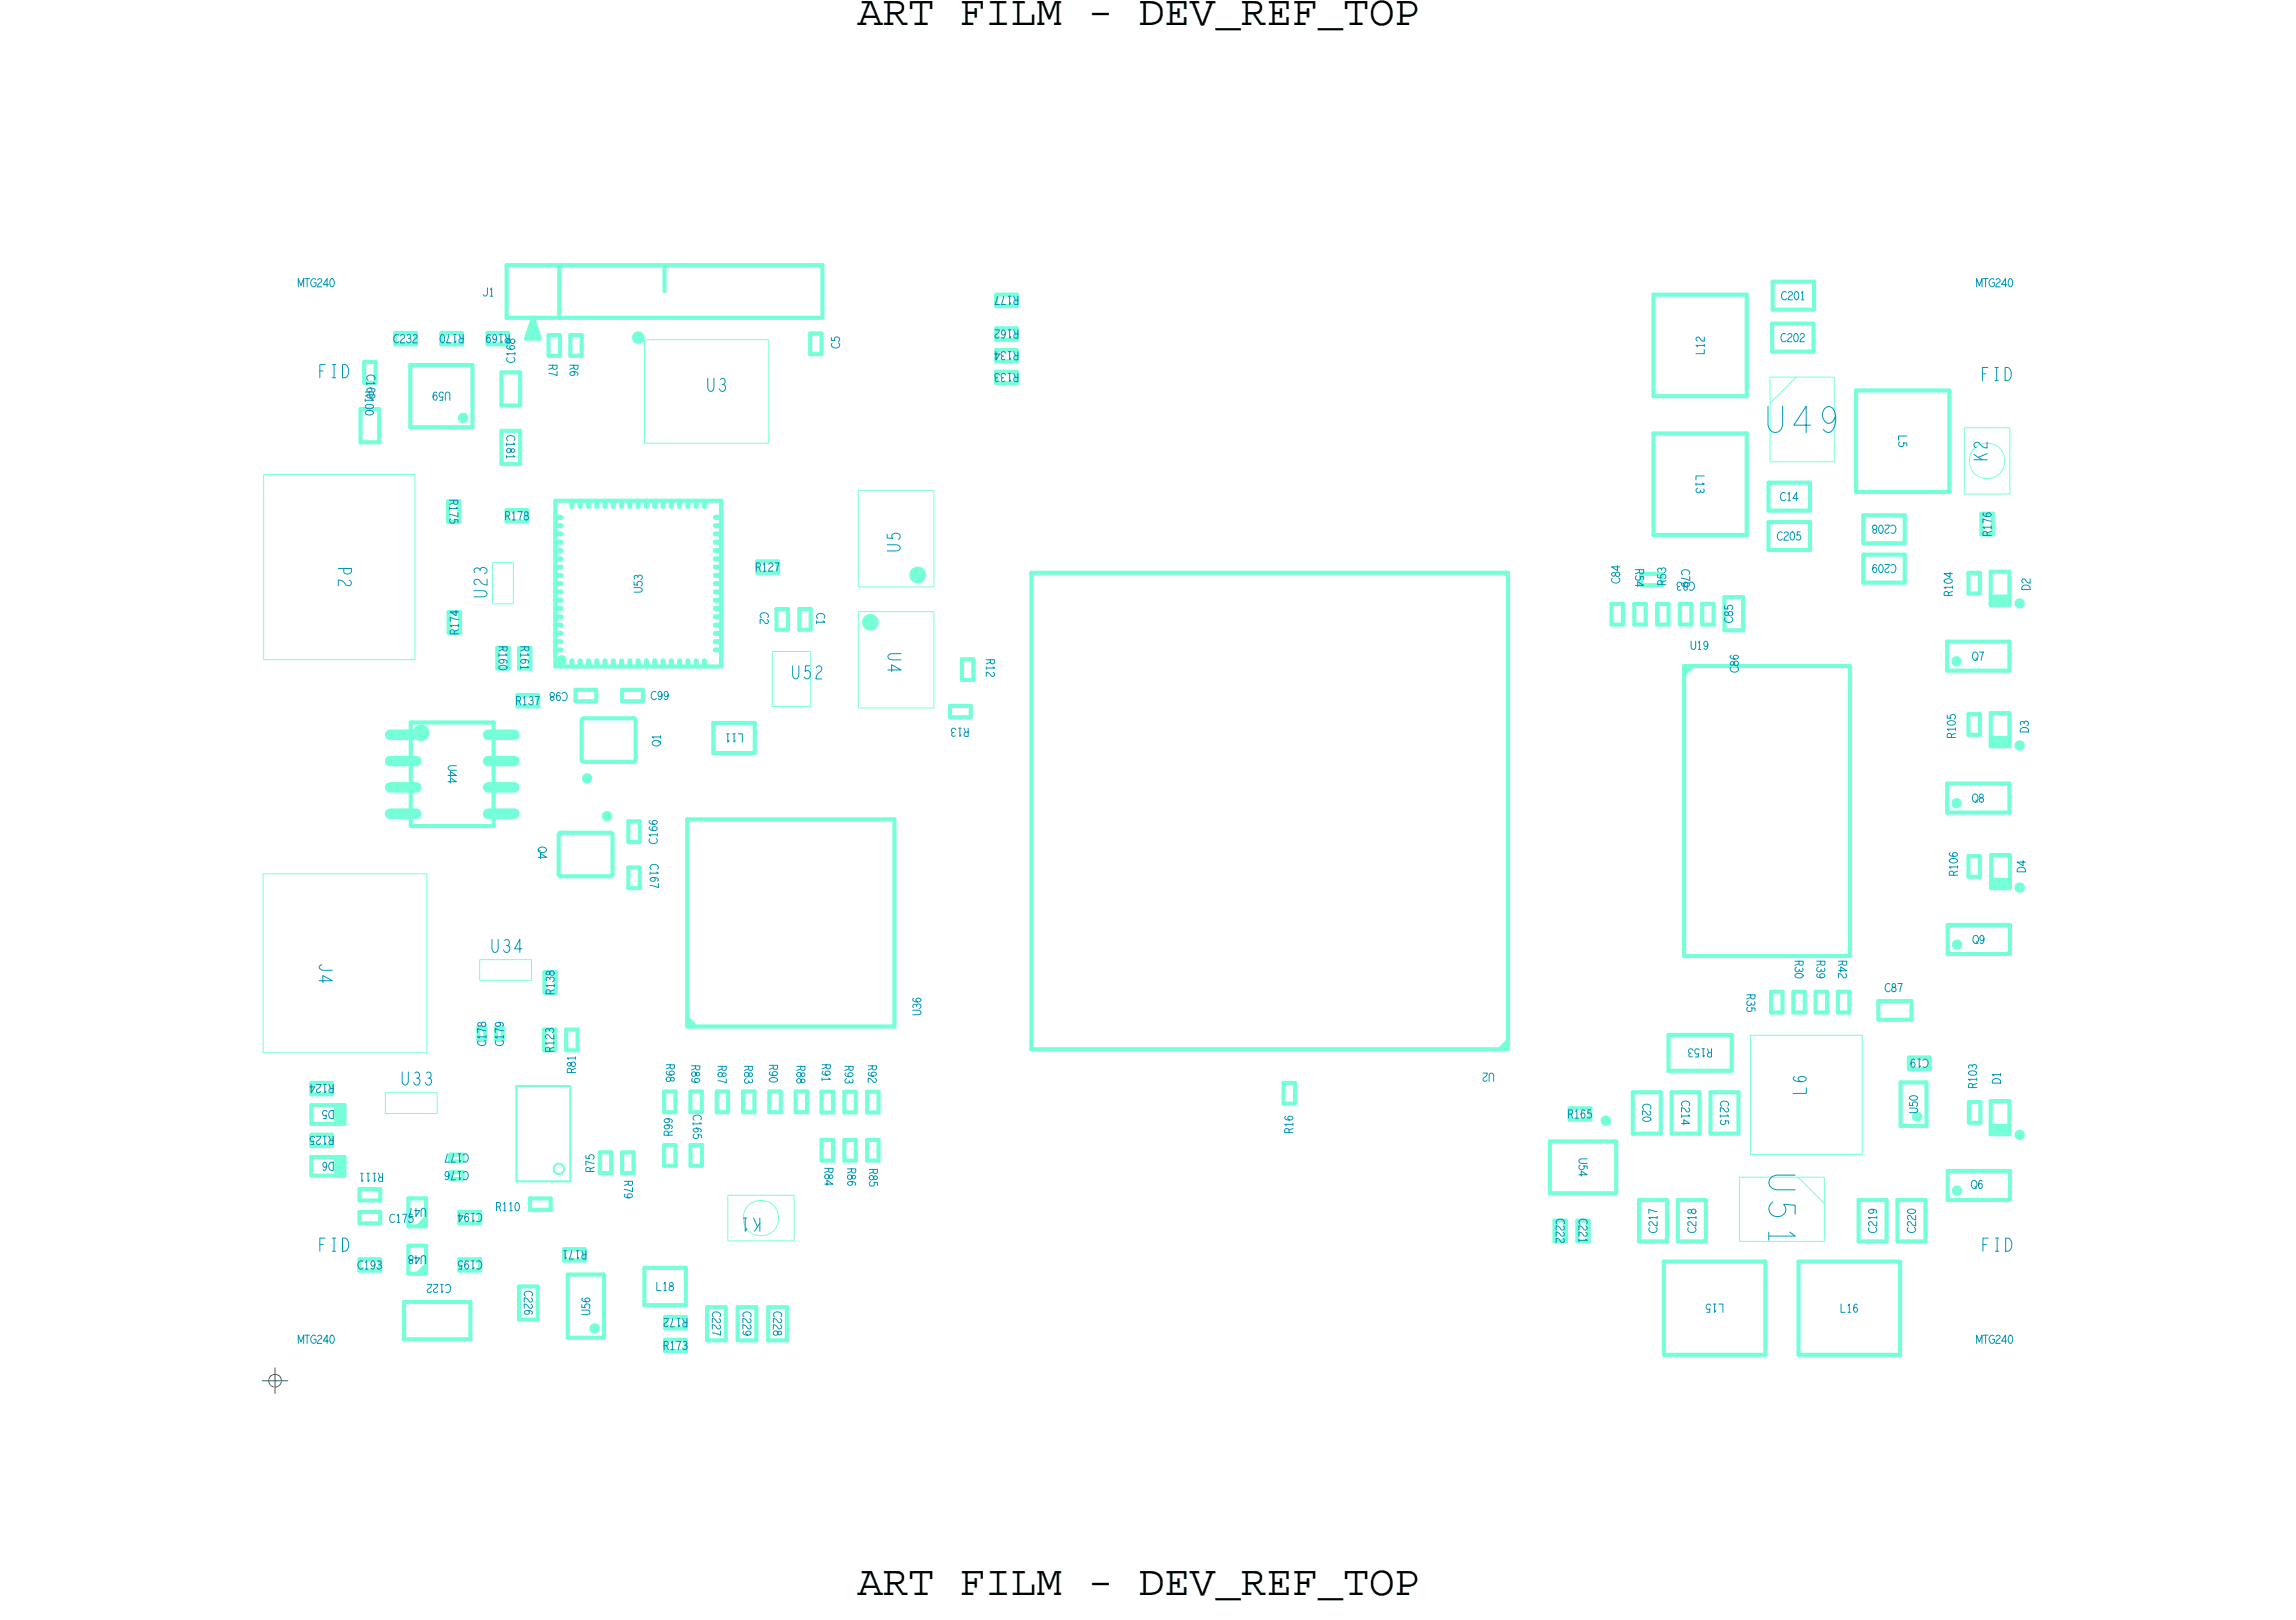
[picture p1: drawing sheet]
<svg xmlns="http://www.w3.org/2000/svg" width="111mm" height="78mm" viewBox="0 0 111 78" stroke-linecap="round" stroke-linejoin="round" font-family="sans-serif">
<defs><g id="words">
<g font-size="2.1">
<text x="41.4" y="1.2">ART FILM - DEV_REF_TOP</text>
<text x="41.4" y="77">ART FILM - DEV_REF_TOP</text>
</g>
<g font-size=".6" fill="#0097b7">
<text x="15.4" y="18.2">FID</text>
<text x="95.6" y="18.4">FID</text>
<text x="19.4" y="52.4">U33</text>
<text x="36.7" y="58.8" transform="rotate(-180 36.7 58.8)">K1</text>
<text x="15.4" y="60.4">FID</text>
<text x="95.6" y="60.4">FID</text>
</g>
<g font-size=".4" fill="#0097b7">
<text x="49.2" y="17" transform="rotate(-180 49.2 17)">R134</text>
<text x="17.7" y="18.1" transform="rotate(90 17.7 18.1)">C169</text>
<text x="49.2" y="18" transform="rotate(-180 49.2 18)">R133</text>
<text x="81.8" y="22.9" transform="rotate(90 81.8 22.9)">L13</text>
<text x="78.9" y="27.4" transform="rotate(90 78.9 27.4)">R54</text>
<text x="80.4" y="28.3" transform="rotate(-90 80.4 28.3)">R53</text>
<text x="81.8" y="28.1" transform="rotate(-180 81.8 28.1)">C83</text>
<text x="24.9" y="34">R137</text>
<text x="25.1" y="31.2" transform="rotate(90 25.1 31.2)">R161</text>
<text x="35.9" y="35.4" transform="rotate(-180 35.9 35.4)">L11</text>
<text x="46.8" y="35.1" transform="rotate(-180 46.8 35.1)">R13</text>
<text x="47.6" y="31.8" transform="rotate(90 47.6 31.8)">R12</text>
<text x="31.9" y="36" transform="rotate(-90 31.9 36)">Q1</text>
<text x="84.3" y="48" transform="rotate(90 84.3 48)">R35</text>
<text x="86.6" y="46.3" transform="rotate(90 86.6 46.3)">R30</text>
<text x="87.7" y="46.3" transform="rotate(90 87.7 46.3)">R39</text>
<text x="23.4" y="50.5" transform="rotate(-90 23.4 50.5)">C178</text>
<text x="24.3" y="50.5" transform="rotate(-90 24.3 50.5)">C179</text>
<text x="26.7" y="50.8" transform="rotate(-90 26.7 50.8)">R123</text>
<text x="26.7" y="48" transform="rotate(-90 26.7 48)">R138</text>
<text x="27.8" y="51.8" transform="rotate(-90 27.8 51.8)">R81</text>
<text x="35.9" y="51.4" transform="rotate(90 35.9 51.4)">R83</text>
<text x="39.7" y="51.3" transform="rotate(90 39.7 51.3)">R91</text>
<text x="40.8" y="51.4" transform="rotate(90 40.8 51.4)">R93</text>
<text x="82.7" y="50.6" transform="rotate(-180 82.7 50.6)">R153</text>
<text x="95.4" y="52.6" transform="rotate(-90 95.4 52.6)">R103</text>
<text x="18.5" y="56.6" transform="rotate(-180 18.5 56.6)">R111</text>
<text x="22.6" y="55.7" transform="rotate(-180 22.6 55.7)">C177</text>
<text x="22.6" y="56.5" transform="rotate(-180 22.6 56.5)">C176</text>
<text x="23.9" y="58.4">R110</text>
<text x="62.4" y="54.7" transform="rotate(-90 62.4 54.7)">R16</text>
<text x="28.3" y="60.4" transform="rotate(-180 28.3 60.4)">R171</text>
<text x="32" y="65.1">R173</text>
</g>
</g></defs>
<!-- layer: Components -->
<g fill="none" stroke="#75ffd9" stroke-width=".25">
<path d="M22.2 20.1l.1-.1 .2 .1v.1l-.2 .1-.1-.1zM26.8 25h.3M26.8 27.8h.3M26.8 27.4h.3M26.8 27h.3M26.8 26.6h.3M26.8 26.2h.3M26.8 25.8h.3M26.8 25.4h.3M26.8 30.2h.3M26.8 29.8h.3M26.8 29.4h.3"/>
<path d="M26.8 29h.3M26.8 28.6h.3M26.8 28.2h.3M26.8 31.4h.3M26.8 31h.3M26.8 30.6h.3M27 31.8l.1-.1 .1 .1v.1l-.1 .1-.1-.1zM27.6 24.2v.2M27.6 31.9v.2M28 24.2v.2M28 31.9v.2M28.2 37.5l.1-.1 .1 .1v.1l-.1 .1-.1-.1z"/>
<path d="M28.4 24.2v.2M28.4 31.9v.2M28.8 24.2v.2M28.8 31.9v.2M29.2 39.3h.1h.1v.2h-.1h-.1zM29.2 24.2v.2M29.2 31.9v.2M29.6 24.2v.2M29.6 31.9v.2M30 24.2v.2M30 31.9v.2M30.4 24.2v.2"/>
<path d="M30.4 31.9v.2M30.8 24.2v.2M30.8 31.9v.2M31.2 24.2v.2M31.2 31.9v.2M31.6 24.2v.2M31.6 31.9v.2M32 24.2v.2M32 31.9v.2M32.4 24.2v.2M32.4 31.9v.2M32.8 24.2v.2"/>
<path d="M32.8 31.9v.2M33.2 24.2v.2M33.2 31.9v.2M33.6 24.2v.2M33.6 31.9v.2M34 24.2v.2M34 31.9v.2M34.5 25h.3M34.5 27.8h.3M34.5 27.4h.3M34.5 27h.3M34.5 26.6h.3"/>
<path d="M34.5 26.2h.3M34.5 25.8h.3M34.5 25.4h.3M34.5 30.2h.3M34.5 29.8h.3M34.5 29.4h.3M34.5 29h.3M34.5 28.6h.3M34.5 28.2h.3M34.5 31.4h.3M34.5 31h.3M34.5 30.6h.3"/>
<path d="M94.3 38.7l.1-.1 .1 .1v.1l-.1 .1-.1-.1zM94.3 31.9l.1-.1 .1 .1v.1h-.1h-.1zM77.4 54h.1h.1v.2h-.1h-.1zM92.4 53.8h.1h.1v.2h-.1h-.1zM94.3 45.5h.1h.2v.2h-.2h-.1zM94.3 57.4l.1-.1 .2 .1v.1l-.2 .1-.1-.1zM28.6 64.1l.1-.1 .1 .1v.1h-.1h-.1z"/>
</g>
<g fill="none" stroke="#75ffd9" stroke-width=".2">
<path d="M17.4 19.7h.9v1.6h-.9zM17.6 17.5h.5v1h-.5zM19.1 16.1h1v.5h-1zM19.8 17.6h3v3h-3zM21.3 16.1h1v.5h-1zM23.5 16.1h1v.5h-1zM24.2 18h.9v1.6h-.9zM24.5 12.8h15.2v2.5h-15.2zM25.7 15.3l.3 1M25.7 15.3l.1 1M25.7 15.3l-.1 1M25.7 15.3l.4 1h-.7z"/>
<path d="M26.5 16.2h.5v1h-.5zM27 12.8v2.5M27.5 16.2h.6v1h-.6zM32.1 12.8v1.3M39.1 16.1h.5v1h-.5zM48.1 14.2h1v.6h-1zM48.1 15.8h1v.6h-1zM48.1 16.9h1v.5h-1zM48.1 17.9h1v.6h-1zM79.8 14.2h4.5v4.9h-4.5zM85.5 15.6h2v1.4h-2zM85.5 13.6h2v1.3h-2z"/>
<path d="M89.6 18.8h4.5v4.9h-4.5zM19.8 35.5h.3M19.8 36.7h.3M19.8 38h.3M19.8 39.3h.3M19.8 34.9h4v5h-4zM21.6 24.2h.6v1h-.6zM21.6 29.5h.6v1h-.6zM23.6 35.5h.2M23.6 36.7h.2M23.6 38h.2M23.6 39.3h.2"/>
<path d="M24 31.3h.5v1h-.5zM24.2 20.8h.9v1.6h-.9zM24.4 24.6h1v.6h-1zM25 33.5h1v.6h-1zM25 31.3h.6v1h-.6zM26.8 24.2h8v8h-8zM27.8 33.3h1v.5h-1zM28.1 34.7h2.5l.1 2-2.6 .1zM30 33.3h1v.5h-1zM30.3 39.6h.6v1h-.6zM33.2 39.5h10v10h-10zM34.4 34.9h2v1.4h-2z"/>
<path d="M36.5 27.1h1v.5h-1zM37.5 29.4h.5v1h-.5zM38.6 29.4h.5v1h-.5zM45.8 34.1h1v.5h-1zM46.4 31.8h.6v1h-.6zM49.8 27.6h23v23h-23zM77.8 29.1h.5v1h-.5zM78.9 29.1h.5v1h-.5zM79.2 28.2h1M79.2 27.7h1M79.8 20.9h4.5v4.9h-4.5zM80 29.1h.5v1h-.5z"/>
<path d="M81.1 29.1h.5v1h-.5zM81.3 32.1h8v14h-8zM81.5 32.1l-.2 .2M81.7 32.1l-.4 .4M82.1 29.1h.6v1h-.6zM83.2 28.8h.9v1.6h-.9zM85.3 25.2h2v1.3h-2zM85.3 23.3h2v1.3h-2zM89.9 24.9h2v1.3h-2zM89.9 26.8h2v1.3h-2zM94 31h3v1.4h-3zM94 37.8h3v1.4h-3z"/>
<path d="M95 34.5h.5v1h-.5zM95 27.6h.5v1h-.5zM95.6 24.8h.6v1h-.6zM96.1 27.6h.9v1.6h-.9zM96.1 34.4h.9v1.6h-.9zM96.1 35.8h.9M96.1 35.7h.9M96.1 35.6h.9M96.1 35.9h.9M96.1 29.1h.9M96.1 29h.9M96.1 28.9h.9"/>
<path d="M96.1 28.8h.9M15 52.3h1v.5h-1zM15 54.8h1v.5h-1zM15 53.3h1.6v.9h-1.6zM15 55.8h1.6v.9h-1.6zM16.2 53.3v.9M16.2 55.8v.9M16.3 53.3v.9M16.3 55.8v.9M16.4 53.3v.9M16.4 55.8v.9M16.5 53.3v.9"/>
<path d="M16.5 55.8v.9M17.3 58.5h1v.5h-1zM17.3 57.4h1v.5h-1zM19.7 57.8h.9v1.4h-.9zM20.6 59l-.2 .2M20.6 58.8l-.4 .4M22.2 58.5h1v.5h-1zM25.6 57.8h1v.6h-1zM26.2 49.7h.6v1h-.6zM26.3 46.9h.5v1h-.5zM27 40.2h2.5v2.1h-2.5zM27.3 49.7h.6v1h-.6z"/>
<path d="M28.9 55.6h.6v1h-.6zM30 55.6h.6v1h-.6zM30.3 41.9h.6v1h-.6zM32 55.3h.6v1h-.6zM32 52.7h.6v1h-.6zM33.2 49.3l.2 .2M33.2 49.1l.4 .4M33.3 52.7h.6v1h-.6zM33.3 55.3h.6v1h-.6zM34.6 52.7h.5v1h-.5zM35.9 52.7h.5v1h-.5zM37.1 52.7h.6v1h-.6z"/>
<path d="M38.4 52.7h.5v1h-.5zM39.6 52.7h.6v1h-.6zM39.6 55h.6v1h-.6zM40.7 52.7h.6v1h-.6zM40.7 55h.6v1h-.6zM41.8 52.7h.6v1h-.6zM41.8 55h.6v1h-.6zM61.9 52.3h.6v1h-.6zM72.8 50.2l-.4 .4M72.8 50.4l-.2 .2M74.8 55.1h3.2v2.5h-3.2zM75 58.9h.6v1h-.6z"/>
<path d="M75.7 53.5h1v.5h-1zM76.1 58.9h.6v1h-.6zM78.8 52.7h1.3v2h-1.3zM79.1 57.9h1.3v2h-1.3zM80.5 50h3.1v1.7h-3.1zM80.7 52.7h1.3v2h-1.3zM81 57.9h1.3v2h-1.3zM82.5 52.7h1.4v2h-1.4zM85.5 47.9h.5v1h-.5zM86.5 47.9h.6v1h-.6zM87.6 47.9h.6v1h-.6zM88.7 47.9h.5v1h-.5z"/>
<path d="M89.7 57.9h1.3v2h-1.3zM90.6 48.3h1.6v.9h-1.6zM91.6 57.9h1.3v2h-1.3zM91.7 52.2h1.3v2.1h-1.3zM92.1 51h1v.6h-1zM94 44.6h3v1.4h-3zM94 56.5h3v1.4h-3zM95 41.3h.5v1h-.5zM95 53.2h.6v1h-.6zM96.1 54.3h.9M96.1 53.1h.9v1.6h-.9zM96.1 54.5h.9"/>
<path d="M96.1 54.4h.9M96.1 54.6h.9M96.1 41.3h.9v1.6h-.9zM96.1 42.8h.9M96.1 42.7h.9M96.1 42.6h.9M96.1 42.5h.9M17.3 60.8h1v.5h-1zM19.5 62.8h3.2v1.8h-3.2zM19.7 60.1h.9v1.4h-.9zM20.6 61.3l-.2 .2M20.6 61.1l-.4 .4"/>
<path d="M22.2 60.8h1v.5h-1zM25 62.1h.9v1.6h-.9zM27.2 60.3h1v.5h-1zM27.4 61.5h1.7v3.1h-1.7zM31.1 61.2h2v1.8h-2zM32.1 63.6h1v.5h-1zM32.1 64.7h1v.5h-1zM34.1 63.1h.9v1.6h-.9zM35.6 63.1h.9v1.6h-.9zM37.1 63.1h.9v1.6h-.9zM80.3 60.9h4.9v4.5h-4.9zM86.8 60.9h4.9v4.5h-4.9z"/>
</g>
<g fill="none" stroke="#75ffd9" stroke-width=".05">
<path d="M31.1 16.4h6v5h-6zM85.4 18.2h3.1v4.1h-3.1zM86.7 18.2l-1.3 1.3M12.7 22.9h7.3v8.9h-7.3zM23.8 27.1h1v2h-1zM37.3 31.4h1.8v2.7h-1.8zM41.4 23.7h3.7v4.6h-3.7zM41.4 29.5h3.7v4.7h-3.7zM94.8 20.6h2.2v3.2h-2.2zM12.7 42.2h7.9v8.6h-7.9zM18.6 52.7h2.5v1h-2.5zM23.1 46.3h2.5v1h-2.5z"/>
<path d="M35.1 57.7h3.2v2.2h-3.2zM84 56.8h4v3.1h-4zM84.5 50h5.4v5.7h-5.4zM86.8 56.8l1.2 1.3"/>
<circle cx="95.9" cy="22.3" r=".86"/>
<circle cx="36.7" cy="58.8" r=".86"/>
</g>
<path d="M24.9 52.4h2.6v4.6h-2.6zM26.8 56.3l.2-.1 .2 .1v.1v.2l-.2 .1-.2-.1-.1-.2z" fill="none" stroke="#75ffd9" stroke-width=".1"/>
<path d="M18.8 35.5h1.3M18.8 36.7h1.3M18.8 38h1.3M18.8 39.3h1.3M23.6 35.5h1.2M23.6 36.7h1.2M23.6 38h1.2M23.6 39.3h1.2" fill="none" stroke="#75ffd9" stroke-width=".51"/>
<path d="M20.1 35.3l.2-.1 .2 .1v.2l-.2 .1-.2-.1z" fill="none" stroke="#75ffd9" stroke-width=".4"/>
<path d="M30.7 16.2l.1-.1 .1 .1v.2h-.1h-.1z" fill="none" stroke="#75ffd9" stroke-width=".3"/>
<!-- layer: Text -->
<g fill="none" stroke="#0097b7" stroke-width=".05">
<path d="M14.4 13.8v-.4l.1 .4 .2-.4v.4M14.7 13.4h.2M14.8 13.4v.4M15.2 13.5a.16 .16 0 0 0-.2 .1 .18 .18 0 0 0 .3 .2v-.2h-.1M15.3 13.5a.1 .1 0 0 1 .2 0 .1 .1 0 0 1 0 .1l-.2 .2h.2M15.7 17.6h-.3v.6M15.8 13.7h-.2l.2-.3v.4M16 13.5a.17 .17 0 0 1 .1 .1 .17 .17 0 0 1-.1 .2zM16 17.6h.2M16.1 17.6v.6M16.5 17.6a.32 .32 0 0 1 .3 .3 .32 .32 0 0 1-.3 .3zM17.6 19.3v.1"/>
<path d="M17.6 19.9l.1-.1a.16 .16 0 0 1 .2 0 .16 .16 0 0 1 .1 .2h-.1a.19 .19 0 0 1-.3-.1zM17.6 19.6l.1-.1a.16 .16 0 0 1 .2 0 .16 .16 0 0 1 .1 .2h-.1a.19 .19 0 0 1-.3-.1zM17.7 19v.1a.17 .17 0 0 0 .2 .1 .17 .17 0 0 0 .2-.1 .11 .11 0 0 0-.2-.1 .11 .11 0 0 0 0 .2M17.9 18.7a.1 .1 0 0 1 0 .2 .1 .1 0 0 1-.1 0 .1 .1 0 0 1 0-.1 .17 .17 0 0 1 .2-.1 .17 .17 0 0 1 .1 .2M18 18.5h.1h-.4M18.1 18.3a.17 .17 0 0 0-.2-.2 .17 .17 0 0 0-.1 .2M19.2 16.2a.17 .17 0 0 0-.2 .1 .17 .17 0 0 0 .2 .2M19.3 16.2a.1 .1 0 0 1 .2 0 .1 .1 0 0 1 0 .1l-.2 .2h.2M19.7 16.2a.1 .1 0 0 1 .1 0 .1 .1 0 0 1 0 .1M19.7 16.3a.11 .11 0 0 1 .1 .1 .11 .11 0 0 1-.1 .2 .11 .11 0 0 1-.1-.1M19.9 16.2a.1 .1 0 0 1 .2 0 .1 .1 0 0 1 0 .1l-.2 .2h.2M21.1 19l-.1-.1a.17 .17 0 0 0-.1 .2 .17 .17 0 0 0 .2 .2 .11 .11 0 0 0 0-.2 .11 .11 0 0 0-.2 0v.1"/>
<path d="M21.3 16.2a.17 .17 0 0 1 .2 .1 .17 .17 0 0 1-.2 .2zM21.4 19a.12 .12 0 0 0-.2-.1 .12 .12 0 0 0 0 .2 .12 .12 0 0 0 .2 0v.2h-.2M21.5 19.3v-.3l.1-.1 .1 .1v.3M21.7 16.1l-.2 .4h.2M21.9 16.1h.1M21.9 16.1v.4h.1M22.1 16.1l.1 .2M22.3 16.1v.4h-.1v-.1l.1-.1M23.5 13.9v.3l-.1 .1-.1-.1M23.7 16.2h-.1a.17 .17 0 0 0-.1 .1 .17 .17 0 0 0 .1 .2 .11 .11 0 0 0 .1-.2 .11 .11 0 0 0-.2 0v.1M23.7 14v-.1v.4M23.7 14.3h.1"/>
<path d="M24 16.3a.11 .11 0 0 1-.2 .1 .1 .1 0 0 1 0-.2 .1 .1 0 0 1 .1 0 .17 .17 0 0 1 .1 .2 .17 .17 0 0 1-.2 .1M24.1 16.1h.1M24.2 16.1v.4M24.4 16.1v.2M24.5 16.4a.1 .1 0 0 0 0 .2 .11 .11 0 0 0 .1-.2 .11 .11 0 0 1 .2 0 .11 .11 0 0 1 0 .2 .11 .11 0 0 1-.2-.1zM24.5 16.7a.17 .17 0 0 0 .1 .2 .17 .17 0 0 0 .2-.2 .11 .11 0 0 0-.2 0 .11 .11 0 0 0 .1 .2M24.6 16.1v.4h-.2v-.1l.2-.1M24.8 17.2a.18 .18 0 0 1-.2 .3 .17 .17 0 0 1-.1-.2M24.8 17.1h-.4h.1M24.8 17v.1M26.5 17.6h.4v.2h-.2v-.2M26.7 17.8h-.2"/>
<path d="M26.9 17.9v.2l-.4-.1M27.5 17.6h.4v.2h-.2v-.2M27.7 17.9a.1 .1 0 0 1 0 .2 .1 .1 0 0 1-.1 0 .1 .1 0 0 1 0-.1 .17 .17 0 0 1 .2-.1 .17 .17 0 0 1 .1 .2M27.7 17.8h-.2M34.2 18.3v.4l.1 .2 .2-.2v-.4M34.8 18.3a.14 .14 0 0 1 .2 0 .16 .16 0 0 1-.1 .3M34.8 18.6a.16 .16 0 0 1 .2 .1 .16 .16 0 0 1-.1 .2 .16 .16 0 0 1-.2-.1M40.1 16.3v.1h.2a.12 .12 0 0 1 0-.1 .12 .12 0 0 1 .2 0 .12 .12 0 0 1 0 .2M40.5 16.5a.18 .18 0 0 1-.2 .3 .17 .17 0 0 1-.1-.2M48 15.9h.2l-.2 .3a.1 .1 0 0 0 .1 .1 .1 .1 0 0 0 .1 0M48.1 17v.4l.1-.3h-.2M48.1 18.2a.11 .11 0 0 0-.1 .2 .1 .1 0 0 0 .2 0"/>
<path d="M48.1 14.3l-.1 .4h.2M48.4 17.2a.1 .1 0 0 0-.1 .1 .1 .1 0 0 0 .2 0M48.4 18.2a.11 .11 0 0 0-.1 .2 .1 .1 0 0 0 .2 0M48.4 14.3l-.1 .4h.2M48.5 16.1a.1 .1 0 0 1-.1 0 .1 .1 0 0 1-.1-.1 .1 .1 0 0 1 .2 0 .17 .17 0 0 1 0 .2 .17 .17 0 0 1-.2 .1M48.7 14.3h.1M48.7 15.9h.1M48.7 14.3v.4l.1-.1M48.7 15.9v.4l.1-.1M48.7 17v.4l.1-.1M48.7 18v.4l.1-.1M48.9 14.3l.1 .2"/>
<path d="M48.9 15.9l.1 .2M49.1 14.3v.4h-.1l-.1-.2h.2M49.1 15.9v.4h-.1l-.1-.1 .2-.1M49.1 17v.4h-.1l-.1-.2h.2M49.1 18v.4h-.1l-.1-.1 .2-.1M82.2 16.3v.2l-.2-.2a.1 .1 0 0 0-.1 0 .1 .1 0 0 0 0 .2M82.2 16.7h-.4h.1M82.2 16.9v.2h-.4M82.2 16.6v.1M85.3 19.6v.9a.35 .35 0 0 0 .4 .4 .35 .35 0 0 0 .3-.4v-.9M86.2 16.1a.18 .18 0 0 0-.3 .2 .17 .17 0 0 0 .3 .1M86.2 14.1a.17 .17 0 0 0-.2 .2 .17 .17 0 0 0 .2 .1"/>
<path d="M86.3 16.2a.1 .1 0 0 1 .1-.1 .11 .11 0 0 1 .1 .2l-.2 .2h.2M86.3 14.1a.1 .1 0 0 1 .1 0 .1 .1 0 0 1 .1 .1l-.2 .3h.2M86.6 16.1a.17 .17 0 0 1 .2 .2 .17 .17 0 0 1-.2 .2zM86.7 14.1a.17 .17 0 0 1 .1 .2 .17 .17 0 0 1-.2 .1zM86.9 16.2a.1 .1 0 0 1 .1-.1 .11 .11 0 0 1 .1 .2l-.2 .2h.2M86.9 14.2l.1-.1v.4M86.9 14.5h.2M95.4 13.8v-.4l.1 .4 .2-.4v.4M95.7 13.4h.2M95.8 13.4v.4M95.9 17.7h-.2v.7M96.2 13.5a.16 .16 0 0 0-.2 .1 .18 .18 0 0 0 .3 .2v-.2h-.1"/>
<path d="M96.3 17.7h.1M96.3 13.5a.1 .1 0 0 1 .2 0 .1 .1 0 0 1 0 .1l-.2 .2h.2M96.4 17.7v.7M96.8 17.7a.32 .32 0 0 1 .3 .4 .32 .32 0 0 1-.3 .3zM96.8 13.7h-.2l.2-.3v.4M97 13.5a.17 .17 0 0 1 .1 .1 .17 .17 0 0 1-.1 .2zM16.3 27.4h.7v.2l-.3 .1-.1-.3M16.9 28a.14 .14 0 0 1 0 .2 .14 .14 0 0 1-.2 0l-.2-.2h-.2v.3M21.6 37.7h.4l-.3-.2v.3M21.6 37.4h.4l-.3-.2v.3M21.7 24.1h.4v.2h-.2v-.2M21.7 24.5v.1"/>
<path d="M21.8 25a.12 .12 0 0 0-.1 .2 .12 .12 0 0 0 .2 0 .12 .12 0 0 0 0-.1h.2v.1M21.9 24.3h-.2M21.9 30.6v-.2h-.2v.2h.4M22 29.5v.2l-.3-.2h.4M22 24.5h.1h-.4M22 37h-.3l-.1 .1 .1 .1h.3M22.1 24.7v.2l-.4-.1M22.1 29.9l-.4-.1v.2M22.1 30.2h-.4l.1 .1M22.1 30.1v.2M22.1 30.4l-.2 .1M22.9 28.5h.4l.2 .2-.2 .1h-.4"/>
<path d="M23.2 27.5a.14 .14 0 0 0-.2-.1 .14 .14 0 0 0-.1 .2M23.2 27.6a.16 .16 0 0 1 .1-.2 .16 .16 0 0 1 .2 .1 .16 .16 0 0 1-.1 .2M23.5 28v.2h-.2l-.2-.2a.14 .14 0 0 0-.2 0 .14 .14 0 0 0 .1 .2M24.1 31.2h.4v.2h-.2v-.2M24.1 31.6v.1M24.1 32.2l.1-.1a.16 .16 0 0 1 .2 0 .16 .16 0 0 1 0 .2 .19 .19 0 0 1-.3-.1zM24.2 31.8a.11 .11 0 0 1 .1 .2 .1 .1 0 0 1-.2 0 .1 .1 0 0 1 0-.1 .17 .17 0 0 1 .2-.1 .17 .17 0 0 1 .1 .2M24.3 31.3l-.2 .1M24.4 31.6h.1h-.4M24.4 24.9h.2v-.2h-.2v.4M24.4 21.4v.1M24.4 22v.1"/>
<path d="M24.5 21.7l.1-.1a.13 .13 0 0 0 .1 .2 .13 .13 0 0 0 .1-.1 .11 .11 0 0 0-.1 0 .11 .11 0 0 0-.1 .1 .11 .11 0 0 1-.1 0 .11 .11 0 0 1 0-.1zM24.5 24.9l.1 .2M24.7 24.8l.1-.1v.4M24.7 25.1h.2M24.8 22h-.4M24.8 21.4h-.4M24.8 21.3a.17 .17 0 0 0-.1-.3 .18 .18 0 0 0-.2 .3M24.9 33.8h.2v-.2h-.2v.4M25 24.7h.2l-.1 .4M25.1 31.2h.4v.2h-.1l-.1-.2M25.3 33.7v-.1v.4M25.3 31.8a.1 .1 0 0 1 0 .2 .1 .1 0 0 1-.1 0 .1 .1 0 0 1 0-.1 .17 .17 0 0 1 .2-.1 .17 .17 0 0 1 .1 .2"/>
<path d="M25.3 24.7v.2a.12 .12 0 0 1 .2 0 .12 .12 0 0 1-.1 .2 .12 .12 0 0 1-.1-.1v-.1a.13 .13 0 0 0 .2 0 .13 .13 0 0 0-.1-.2zM25.4 32.2h.1h-.4M25.4 31.6h.1h-.4M25.6 33.7a.1 .1 0 0 1 .1 0 .1 .1 0 0 1 0 .1M25.8 33.6h.2l-.1 .4M26.6 33.4a.12 .12 0 0 1 .2 .1 .12 .12 0 0 1-.2 .1 .1 .1 0 0 0 0 .2 .09 .09 0 0 0 .1-.1 .09 .09 0 0 0-.1-.1zM27 33.5v-.1a.17 .17 0 0 0-.2 .2 .17 .17 0 0 0 .2 .2 .11 .11 0 0 0 0-.2 .11 .11 0 0 0-.1 0l-.1 .1M27.1 33.5a.17 .17 0 0 1 .3 .1 .18 .18 0 0 1-.3 .2M30.6 28.1v.1h.2a.12 .12 0 0 1 0-.1 .12 .12 0 0 1 .2 0 .12 .12 0 0 1-.1 .2M30.6 28.4h.3l.1 .1-.1 .1h-.3M30.8 27.8a.1 .1 0 0 0-.2 0 .1 .1 0 0 0 0 .1M30.8 27.9a.11 .11 0 0 1 .1-.1 .11 .11 0 0 1 .1 .1 .11 .11 0 0 1-.1 .1"/>
<path d="M31.4 39.6h-.1a.17 .17 0 0 0 .2 .2 .17 .17 0 0 0 .2-.2 .11 .11 0 0 0-.2 0 .11 .11 0 0 0 .1 .2M31.4 39.9h-.1a.17 .17 0 0 0 .2 .2 .17 .17 0 0 0 .2-.2 .11 .11 0 0 0-.2 0 .11 .11 0 0 0 .1 .2M31.7 33.4a.18 .18 0 0 0-.3 .2 .17 .17 0 0 0 .3 .1M31.9 35.6h-.4h.1M31.9 33.5v.1a.1 .1 0 0 1-.1 0 .1 .1 0 0 1 0-.2 .1 .1 0 0 1 .1 .1v.3l-.1-.1M32.2 33.5v.1a.1 .1 0 0 1-.1 0 .1 .1 0 0 1 0-.2 .1 .1 0 0 1 .1 .1v.3l-.1-.1M35.1 35.4v.4l.1-.1M35.4 35.4v.4l.1-.1M35.6 35.4h.2v.4M36.5 27.4h.2v-.2h-.2v.4M36.6 27.4l.1 .2M36.8 27.3l.1-.1v.4"/>
<path d="M36.8 27.6h.2M37 29.9a.1 .1 0 0 1 .1 .1 .11 .11 0 0 1-.2 .1l-.2-.2v.2M37.1 29.8a.17 .17 0 0 0-.2-.2 .17 .17 0 0 0-.2 .2M37.1 27.2a.1 .1 0 0 1 .1 0 .1 .1 0 0 1 .1 .1l-.2 .3h.2M37.4 27.2h.2l-.1 .4M38.3 32.1v.5l.1 .2 .2-.2v-.5M39.1 32.1h-.2v.3a.17 .17 0 0 1 .2 .1 .17 .17 0 0 1-.1 .2 .17 .17 0 0 1-.2 0M39.4 32.2a.14 .14 0 0 1 .2 0 .14 .14 0 0 1 0 .2l-.2 .2v.2h.3M39.4 30v.1M39.7 30h.1h-.4M39.8 29.8a.17 .17 0 0 0-.2-.2 .17 .17 0 0 0-.1 .3M42.8 25.8v.2h.3a.17 .17 0 0 1 0-.2 .17 .17 0 0 1 .3 0 .17 .17 0 0 1 0 .2"/>
<path d="M42.8 26.3h.5l.1 .1-.1 .2h-.5M42.8 32.3h.7l-.5-.2v.3M43.5 31.6h-.5l-.2 .1 .2 .1h.5M46 35.4a.1 .1 0 0 0-.1 .1 .1 .1 0 0 0 .2 0M46.3 35.1v.4h.1M46.7 35.1v.4h-.1l-.1-.1 .2-.1M47.6 31.8h.4v.2h-.2v-.2M47.9 32.2h.1h-.4M47.9 32.5a.1 .1 0 0 1 .1 .1 .1 .1 0 0 1-.2 0l-.2-.2v.3M77.8 27.6a.1 .1 0 0 0 0 .2 .11 .11 0 0 0 .2-.1 .11 .11 0 0 1 .1-.1 .11 .11 0 0 1 0 .2 .11 .11 0 0 1-.1-.1zM78.1 27.3v.2l-.3-.1h.4M78.1 27.9a.17 .17 0 0 1-.1 .3 .18 .18 0 0 1-.2-.3"/>
<path d="M78.9 28.3h.4l-.3-.2v.2M78.9 27.5h.4v.2h-.1l-.1-.2M79 27.8a.12 .12 0 0 0 0 .2 .12 .12 0 0 0 .1 0 .12 .12 0 0 0 .1-.2h.1v.2M80 27.7v.2h.2a.12 .12 0 0 1 0-.2 .12 .12 0 0 1 .2 .1 .12 .12 0 0 1-.1 .1M80.2 27.5a.11 .11 0 0 0-.2-.1 .1 .1 0 0 0 0 .2M80.2 28.2v-.2l-.2 .1v.1h.4M81 28.3a.1 .1 0 0 0 0 .2 .1 .1 0 0 0 .1 0M81.3 28.1a.12 .12 0 0 1 .2 .1 .12 .12 0 0 1-.2 .1 .1 .1 0 0 0 0 .2 .09 .09 0 0 0 .1-.1 .09 .09 0 0 0-.1-.1zM81.5 27.7a.17 .17 0 0 0-.1-.2 .17 .17 0 0 0-.2 .2M81.5 28.2a.17 .17 0 0 1 .3 .1 .18 .18 0 0 1-.3 .2M81.5 27.8v.2l-.4-.1M81.6 30.9v.3l.1 .1 .1-.1v-.3"/>
<path d="M82 31v-.1v.4M82 31.3h.1M82.2 23.3v.1h-.4M82.2 23.6a.1 .1 0 0 1 0 .2 .1 .1 0 0 1-.1-.1M82.2 23h-.4v.2M82.4 31.1v.1a.11 .11 0 0 1-.2-.1 .1 .1 0 0 1 .1-.1 .1 .1 0 0 1 .1 .1v.2h-.2M83.2 29.2v.2h.2a.12 .12 0 0 1 0-.2 .12 .12 0 0 1 .2 .1 .12 .12 0 0 1 0 .1M83.3 29.5a.1 .1 0 0 0 0 .2 .09 .09 0 0 0 .1-.1 .11 .11 0 0 1 .2-.1 .11 .11 0 0 1 0 .2 .11 .11 0 0 1-.2-.1zM83.5 31.6v.1a.17 .17 0 0 0 .2 .1 .17 .17 0 0 0 .2-.1 .11 .11 0 0 0-.2 0 .11 .11 0 0 0 0 .1M83.5 31.9a.11 .11 0 0 0 .1 .2 .09 .09 0 0 0 .1-.1 .11 .11 0 0 1 .2-.1 .11 .11 0 0 1 0 .2 .11 .11 0 0 1-.2-.1zM83.6 29.8a.18 .18 0 0 1-.2 .3 .17 .17 0 0 1-.1-.3M83.8 32.2a.17 .17 0 0 1-.1 .3 .18 .18 0 0 1-.2-.3"/>
<path d="M86 25.7a.17 .17 0 0 0-.2 .2 .17 .17 0 0 0 .2 .1M86.1 25.7a.1 .1 0 0 1 .1 0 .1 .1 0 0 1 .1 .1l-.2 .3h.2M86.2 23.8a.18 .18 0 0 0-.3 .2 .17 .17 0 0 0 .3 .1M86.3 23.9v-.1v.4M86.3 24.2h.1M86.5 25.7a.17 .17 0 0 1 .1 .2 .17 .17 0 0 1-.2 .1zM86.8 24.1h-.3l.2-.3v.4M86.9 25.7h-.2v.1a.12 .12 0 0 1 .2 .1 .12 .12 0 0 1 0 .1 .12 .12 0 0 1-.2 0M87.4 20.5h-.8l.6-.9v1.3M88.6 20.1l-.1 .2a.25 .25 0 0 1-.4 0 .36 .36 0 0 1-.1-.5 .36 .36 0 0 1 .5-.1l.1 .4a.51 .51 0 0 1-.5 .7l-.1-.1M90.4 25.4a.12 .12 0 0 1 .2 .1 .12 .12 0 0 1-.2 .1 .09 .09 0 0 0 0 .1 .1 .1 0 0 0 .2 0 .11 .11 0 0 0-.2-.1zM90.6 27.3h-.1a.17 .17 0 0 0-.1 .1 .17 .17 0 0 0 .1 .2 .11 .11 0 0 0 .1-.2 .11 .11 0 0 0-.2 0v.1"/>
<path d="M90.7 27.3a.17 .17 0 0 1 .2 .1 .17 .17 0 0 1-.2 .2zM90.7 25.4a.17 .17 0 0 1 .2 .1 .17 .17 0 0 1-.2 .2zM91 27.2h.2l-.2 .3a.1 .1 0 0 0 0 .1 .1 .1 0 0 0 .2 0M91 25.3h.2l-.2 .3a.1 .1 0 0 0 0 .1 .1 .1 0 0 0 .2 0M91.2 27.3a.17 .17 0 0 1 .3 .1 .17 .17 0 0 1-.2 .2M91.2 25.4a.17 .17 0 0 1 .3 .1 .17 .17 0 0 1-.2 .2M91.7 21.3a.12 .12 0 0 0 0 .2 .12 .12 0 0 0 .1 0 .12 .12 0 0 0 .1-.1h.1v.1M92 21h-.4v.2M93.8 28h.1a.16 .16 0 0 1 .2-.1 .16 .16 0 0 1 .1 .2h-.1a.19 .19 0 0 1-.3-.1zM94 34.5v.2h.1a.12 .12 0 0 1 .1-.2 .12 .12 0 0 1 .1 0 .12 .12 0 0 1 0 .2M94 34.9l.1-.1a.16 .16 0 0 1 .2 0 .16 .16 0 0 1 0 .2 .19 .19 0 0 1-.3-.1zM94 28.7v-.1h-.2v.1h.4"/>
<path d="M94.1 27.6v.3l-.3-.2h.4M94.2 35.6l-.1-.2h-.1v.2h.4M94.2 28.3h-.4l.1 .1M94.2 28.3v.1M94.2 28.5l-.2 .1M94.4 35.2h-.4l.1 .1M94.4 35.1v.2M94.4 35.4l-.2 .1M95.3 21.9l.4 .3M95.3 22.2h.6M95.4 31.8v.1M95.4 38.6v.1"/>
<path d="M95.5 31.5h.2l-.1 .4M95.5 38.4l.1 .1a.12 .12 0 0 1 .1 0 .12 .12 0 0 1 0 .2 .12 .12 0 0 1-.2-.1 .13 .13 0 0 0 .2-.1 .13 .13 0 0 0-.1-.2zM95.7 24.8a.17 .17 0 0 0 .2 .1 .17 .17 0 0 0 .2-.1 .11 .11 0 0 0-.2 0 .11 .11 0 0 0 0 .1M95.9 21.3v.3h-.2l-.2-.2a.14 .14 0 0 0-.2 0 .14 .14 0 0 0 .1 .2M95.9 21.9l-.4 .2M95.9 25.8v-.1h-.2v.1h.4M96.1 25.2l-.4-.2v.2M96.1 25.4h-.4l.1 .1M96.1 25.4v.1M96.1 25.6l-.2 .1M97.5 35.2l.1-.1a.2 .2 0 0 1 .2 0 .2 .2 0 0 1 .1 .2h-.4zM97.6 28.3h.1a.2 .2 0 0 1 .2 0 .2 .2 0 0 1 .1 .2h-.4z"/>
<path d="M97.7 34.9a.11 .11 0 0 0-.2-.1 .1 .1 0 0 0 0 .2M97.7 34.9a.11 .11 0 0 1 .1-.1 .11 .11 0 0 1 .1 .1 .11 .11 0 0 1-.1 .1M98 27.9v.3l-.3-.2a.1 .1 0 0 0-.1 0 .1 .1 0 0 0 0 .1M15 52.3v.4l.2-.2h-.3M15.2 54.9a.12 .12 0 0 0-.2 0 .12 .12 0 0 0 0 .1 .12 .12 0 0 0 .1 .1v.1h-.1M15.3 52.3h.2l-.2 .3a.1 .1 0 0 0 0 .1 .1 .1 0 0 0 .2 0M15.3 54.8h.2l-.2 .3a.1 .1 0 0 0 0 .1 .1 .1 0 0 0 .2 0M15.4 47.3h.6l-.4-.2v.3M15.5 46.6l-.1 .1 .1 .1h.5M15.6 52.3h.1M15.6 54.8h.1M15.7 52.3v.4"/>
<path d="M15.7 54.8v.4M15.7 59.8h-.3v.6M15.8 56.3a.1 .1 0 0 1-.2 0 .1 .1 0 0 1 0-.1 .1 .1 0 0 1 .1 0 .17 .17 0 0 1 .1 .2 .17 .17 0 0 1-.2 .1M15.8 53.7a.12 .12 0 0 0-.2-.1 .12 .12 0 0 0 0 .2 .12 .12 0 0 0 .1 0v.2h-.1M15.9 52.3v.2M15.9 54.8v.2M15.9 53.6h.2v.4a.21 .21 0 0 1-.2-.1 .21 .21 0 0 1 0-.3zM15.9 56.1h.2v.4a.21 .21 0 0 1-.2-.1 .21 .21 0 0 1 0-.3zM16 59.8h.2M16.1 52.3v.4h-.2v-.1l.2-.1M16.1 54.8v.4h-.2v-.1l.2-.1M16.1 59.8v.6"/>
<path d="M16.5 59.8a.32 .32 0 0 1 .3 .3 .32 .32 0 0 1-.3 .3zM17.5 56.6v.4M17.8 56.6v.4M18.1 56.6v.4M18.5 56.6v.4h-.2v-.2h.2M19 58.6a.17 .17 0 0 0-.2 .2 .18 .18 0 0 0 .3 .2M19.2 58.7v-.1v.4M19.2 59h.1M19.4 51.7v.5l.2 .2 .1-.2v-.5M19.4 58.6h.2l-.1 .4M19.8 58.3l-.1 .4h.2M19.9 58.6h-.1v.2a.12 .12 0 0 1 .1 0 .12 .12 0 0 1 0 .2 .12 .12 0 0 1-.2 0"/>
<path d="M20 51.8a.14 .14 0 0 1 .2 0 .14 .14 0 0 1 0 .2M20.1 58.3v.4l.2-.3h-.3M20.3 58.7v-.3l.1-.1 .1 .1v.3M20.6 51.8a.14 .14 0 0 1 .2 0 .14 .14 0 0 1-.1 .2M21.6 55.7l-.1 .4h.2M21.7 56.7a.11 .11 0 0 1-.2 .1 .1 .1 0 0 1 0-.2 .1 .1 0 0 1 .1 0 .17 .17 0 0 1 .1 .2 .17 .17 0 0 1-.2 .1M21.9 55.7l-.1 .4h.2M21.9 56.5l-.1 .4h.2M22.2 58.6v.4l.1-.3h-.2M22.2 55.7v.4v-.1M22.2 56.5v.4M22.3 55.8a.17 .17 0 0 1 .3 .1 .17 .17 0 0 1-.2 .2"/>
<path d="M22.3 56.6a.17 .17 0 0 1 .3 .1 .17 .17 0 0 1-.2 .2M22.6 58.6a.17 .17 0 0 0-.2 .2 .17 .17 0 0 0 .2 .1 .11 .11 0 0 0 0-.1 .11 .11 0 0 0-.1 0h-.1M22.8 58.6h.1M22.8 58.6v.4l.1-.1M23 58.6a.18 .18 0 0 1 .3 .2 .17 .17 0 0 1-.3 .1M23.1 49.4a.09 .09 0 0 0 0 .1 .09 .09 0 0 0 .1-.1 .11 .11 0 0 1 .2 0 .11 .11 0 0 1 0 .1 .11 .11 0 0 1-.2 0zM23.4 50.2a.18 .18 0 0 1-.2 .3 .17 .17 0 0 1-.1-.3M23.4 49.8l-.4-.2v.2M23.4 50h-.4l.1 .1M23.7 45.3v.5l.2 .2 .1-.2v-.5M24 58.3l.1-.1v-.1l-.1-.1v.4M24.1 49.3v.1a.1 .1 0 0 1 0 .1 .1 .1 0 0 1-.2 0 .14 .14 0 0 1 .2-.2l.2 .1v.1"/>
<path d="M24.2 50.2a.17 .17 0 0 1-.1 .3 .18 .18 0 0 1-.2-.3M24.3 49.8l-.4-.2v.2M24.3 50h-.4l.1 .1M24.3 58.1l.1-.1v.4M24.4 45.4a.14 .14 0 0 1 .2 0 .14 .14 0 0 1-.1 .2M24.4 45.6a.16 .16 0 0 1 .2 .2 .16 .16 0 0 1-.1 .2 .16 .16 0 0 1-.2-.1M24.6 58.1l.1-.1v.4M24.9 58.1a.17 .17 0 0 1 .2 .1 .17 .17 0 0 1-.2 .2zM25.2 45.8h-.4l.3-.5v.7M26 41.4h.4l-.3-.2v.2M26.1 41.1h-.1M26.4 46.9a.1 .1 0 0 0 0 .2 .11 .11 0 0 0 .1-.2 .11 .11 0 0 1 .2 0 .11 .11 0 0 1 0 .2 .11 .11 0 0 1-.2-.1z"/>
<path d="M26.5 49.7a.1 .1 0 0 0-.1 0 .1 .1 0 0 0 0 .1M26.5 50.7v-.1h-.2v.1h.4M26.5 47.2a.1 .1 0 0 0-.1 0 .1 .1 0 0 0 0 .1M26.6 48l-.1-.2h-.1l-.1 .2h.4M26.7 49.9v.3l-.2-.2a.1 .1 0 0 0-.2 0 .1 .1 0 0 0 .1 .1M26.7 50.3h-.4l.1 .1M26.7 47.6h-.4h.1M27.4 51.3a.1 .1 0 0 0 0 .2 .14 .14 0 0 0 .2-.2 .11 .11 0 0 1 .1 0 .11 .11 0 0 1 0 .2 .11 .11 0 0 1-.1-.1zM27.6 51.8v-.2h-.2v.2h.4M27.8 51.1h-.4h.1M28.3 55.8v.1h.1a.12 .12 0 0 1 .1-.1 .12 .12 0 0 1 .1 0 .12 .12 0 0 1 0 .2M28.5 56.5l-.1-.1h-.1v.1h.4"/>
<path d="M28.7 56.2l-.4-.2v.2M28.7 56.3l-.2 .1M30.1 57h.4v.2h-.1l-.1-.2M30.2 57.6l-.1 .1a.17 .17 0 0 0 .2 .1 .17 .17 0 0 0 .2-.1 .11 .11 0 0 0-.2-.1 .11 .11 0 0 0 0 .2h.1M30.3 57.1l-.2 .1M30.5 57.3v.2l-.4-.1M31.4 42.1v.1M31.5 42.4a.1 .1 0 0 1 .1 .1 .1 .1 0 0 1-.2 0 .1 .1 0 0 1 0-.1 .17 .17 0 0 1 .2-.1 .17 .17 0 0 1 .1 .2M31.7 40.5a.17 .17 0 0 1-.2 .2 .17 .17 0 0 1-.1-.2M31.7 42.1h.1h-.4M31.7 40.3h-.4l.1 .1M31.7 40.2v.2"/>
<path d="M31.7 42a.17 .17 0 0 0-.1-.3 .18 .18 0 0 0-.2 .3M31.8 42.6v.2l-.4-.1M32.1 51.4h.4v.2h-.1l-.1-.2M32.2 52h.1a.13 .13 0 0 0 .1 .2 .13 .13 0 0 0 .1-.1 .11 .11 0 0 0-.1-.1 .11 .11 0 0 0-.1 .2 .11 .11 0 0 1-.1 0 .11 .11 0 0 1 0-.2zM32.2 51.7a.17 .17 0 0 0 .1 .2 .17 .17 0 0 0 .2-.2 .11 .11 0 0 0-.2 0 .11 .11 0 0 0 0 .2h.1M32.2 54h.1a.11 .11 0 0 1-.1 .2 .1 .1 0 0 1-.1-.1 .1 .1 0 0 1 .1-.1l.2 .1v.1M32.2 54.3h.1a.11 .11 0 0 1-.1 .2 .1 .1 0 0 1-.1-.1 .1 .1 0 0 1 .1-.1l.2 .1v.1M32.3 54.8l-.1-.2h-.1l-.1 .2h.4M32.3 51.5l-.2 .1M32.4 54.6l-.1 .1M33.4 51.4h.4v.2h-.2v-.2M33.4 51.8l.1-.1a.13 .13 0 0 0 .1 .2 .13 .13 0 0 0 .2-.1 .11 .11 0 0 0-.2 0 .11 .11 0 0 0 0 .1 .11 .11 0 0 1-.2 0 .11 .11 0 0 1 0-.1z"/>
<path d="M33.4 52.1a.17 .17 0 0 0 .2 .2 .17 .17 0 0 0 .1-.2 .11 .11 0 0 0-.1 0 .11 .11 0 0 0 0 .1M33.4 54.2v.1M33.5 54.7a.12 .12 0 0 0 0 .2 .12 .12 0 0 0 .1 0 .12 .12 0 0 0 .1-.1h.1v.1M33.6 51.6h-.2M33.6 54.5a.1 .1 0 0 1 .1 .1 .1 .1 0 0 1-.2 0 .1 .1 0 0 1 0-.1 .17 .17 0 0 1 .2-.1 .17 .17 0 0 1 .1 .2M33.8 54.2h-.4M33.8 54.1a.17 .17 0 0 0-.1-.3 .18 .18 0 0 0-.2 .3M34.6 51.5h.4v.1h-.1l-.1-.1M34.7 51.8h.1a.13 .13 0 0 0 .1 .1 .13 .13 0 0 0 .1 0 .11 .11 0 0 0-.1-.1 .11 .11 0 0 0-.1 .1 .11 .11 0 0 1-.1 .1 .11 .11 0 0 1 0-.2zM34.8 51.6l-.2 .1M35 52.1v.2l-.4-.1M35.9 51.5h.4v.1h-.2v-.1"/>
<path d="M36 51.8h.1a.13 .13 0 0 0 .1 .1 .13 .13 0 0 0 .1 0 .11 .11 0 0 0-.1-.1 .11 .11 0 0 0-.1 .1 .11 .11 0 0 1-.1 .1 .11 .11 0 0 1 0-.2zM36 58.8v.6v-.1M36.3 52.1a.1 .1 0 0 1 0 .2 .11 .11 0 0 1-.2-.1M36.7 59l-.3 .4M36.7 58.8v.6M37.1 51.4h.4v.2h-.2v-.2M37.1 52.1l.1-.1a.16 .16 0 0 1 .2 0 .16 .16 0 0 1 .1 .2h-.1a.19 .19 0 0 1-.3-.1zM37.2 51.7l-.1 .1a.17 .17 0 0 0 .2 .1 .17 .17 0 0 0 .2-.1 .11 .11 0 0 0-.2-.1 .11 .11 0 0 0 0 .2h.1M37.3 51.5l-.2 .1M38.4 51.5h.4v.1h-.1l-.1-.1M38.5 52.1h.1a.13 .13 0 0 0 .1 .1 .13 .13 0 0 0 .1 0 .11 .11 0 0 0-.1-.1 .11 .11 0 0 0-.1 .1 .11 .11 0 0 1-.1 .1 .11 .11 0 0 1 0-.2zM38.5 51.8h.1a.13 .13 0 0 0 .1 .1 .13 .13 0 0 0 .1 0 .11 .11 0 0 0-.1-.1 .11 .11 0 0 0-.1 .1 .11 .11 0 0 1-.1 .1 .11 .11 0 0 1 0-.2z"/>
<path d="M38.6 51.6l-.2 .1M39.7 51.4h.4v.2h-.2v-.2M39.7 51.7a.17 .17 0 0 0 .2 .2 .17 .17 0 0 0 .1-.2 .11 .11 0 0 0-.1 0 .11 .11 0 0 0 0 .2M39.8 57.2h.4l-.3-.2v.2M39.8 56.4h.4v.2h-.2v-.2M39.8 56.7h.2a.13 .13 0 0 0 0 .2 .13 .13 0 0 0 .2-.1 .11 .11 0 0 0-.1-.1 .11 .11 0 0 0-.1 .2 .11 .11 0 0 1-.2 0 .11 .11 0 0 1 0-.2zM40 56.5l-.2 .1M40 52l.1 .1h-.4M40.8 51.5h.4v.1h-.2v-.1M40.8 51.8a.17 .17 0 0 0 .2 .2 .17 .17 0 0 0 .1-.2 .11 .11 0 0 0-.1 0 .11 .11 0 0 0 0 .1v.1M40.9 56.4h.4v.2h-.2v-.2M40.9 56.7h.2a.13 .13 0 0 0 0 .2 .13 .13 0 0 0 .2-.1 .11 .11 0 0 0-.1-.1 .11 .11 0 0 0-.1 .2 .11 .11 0 0 1-.2 0 .11 .11 0 0 1 0-.2z"/>
<path d="M41.1 57a.1 .1 0 0 1 0 .2 .1 .1 0 0 1-.1 0 .1 .1 0 0 1 0-.1 .17 .17 0 0 1 .2-.1 .17 .17 0 0 1 .1 .2M41.1 56.5l-.2 .1M41.1 52.1a.1 .1 0 0 1 0 .2 .1 .1 0 0 1-.1-.1M41.9 51.4h.4v.2h-.2v-.2M41.9 51.8a.17 .17 0 0 0 .2 .2 .17 .17 0 0 0 .2-.2 .11 .11 0 0 0-.2 0 .11 .11 0 0 0 0 .1M41.9 56.4h.4v.2h-.1l-.1-.2M42 56.8l.1-.1a.13 .13 0 0 0 .1 .2 .13 .13 0 0 0 .1-.1 .11 .11 0 0 0-.1 0 .11 .11 0 0 0-.1 .1 .11 .11 0 0 1-.1 0 .11 .11 0 0 1 0-.1zM42 57a.12 .12 0 0 0 0 .2 .12 .12 0 0 0 .1 0 .12 .12 0 0 0 .1-.1h.1v.1M42.1 51.6h-.2M42.1 56.6h-.2M42.2 52.1a.1 .1 0 0 1 .1 .1 .1 .1 0 0 1-.2 0l-.2-.2v.3M44 48.8h.3l.1 .1-.1 .1h-.3"/>
<path d="M44.1 48.2a.17 .17 0 0 0 .1 .2 .17 .17 0 0 0 .2-.2 .11 .11 0 0 0-.2 0 .11 .11 0 0 0 .1 .2M44.2 48.5a.1 .1 0 0 0-.1 0 .1 .1 0 0 0 0 .1M44.2 48.6a.11 .11 0 0 1 .1-.1 .11 .11 0 0 1 .2 .1 .11 .11 0 0 1-.1 .1M62 53.9a.17 .17 0 0 0 .2 .2 .17 .17 0 0 0 .2-.2 .11 .11 0 0 0-.2 0 .11 .11 0 0 0 0 .2M62.2 54.7v-.2h-.2v.2h.4M62.4 54.3h-.4h.1M71.6 51.8h.2l-.2 .2a.1 .1 0 0 0 0 .2 .11 .11 0 0 0 .2-.1M71.9 52.2v-.3l.1-.1 .1 .1v.3M75.4 59.8a.1 .1 0 0 1 .1 .1 .11 .11 0 0 1-.2 .1l-.2-.2v.2M75.4 59.5a.1 .1 0 0 1 .1 .1 .11 .11 0 0 1-.2 .1l-.2-.2v.2M75.4 59.2a.1 .1 0 0 1 .1 .1 .11 .11 0 0 1-.2 .1l-.2-.2v.2M75.5 59.1a.18 .18 0 0 0-.2-.3 .17 .17 0 0 0-.1 .3"/>
<path d="M75.7 53.8h.2v-.2h-.2v.4M75.8 53.8l.1 .2M76 53.7l.1-.1v.4M76 54h.2M76.2 56.7h.4l-.3-.2v.3M76.2 59.8v.1M76.3 56.2a.12 .12 0 0 0-.1 .2 .12 .12 0 0 0 .2 0 .12 .12 0 0 0 0-.1h.2v.1M76.5 53.6a.17 .17 0 0 0-.2 .2 .17 .17 0 0 0 .2 .1 .11 .11 0 0 0 0-.1 .11 .11 0 0 0-.2 0M76.5 59.8l.1 .1h-.4M76.5 59.5a.1 .1 0 0 1 .1 .1 .11 .11 0 0 1-.2 .1l-.2-.2v.2M76.5 59.2a.1 .1 0 0 1 .1 .1 .11 .11 0 0 1-.2 .1l-.2-.2v.2M76.6 59.1a.18 .18 0 0 0-.2-.3 .17 .17 0 0 0-.1 .3"/>
<path d="M76.6 55.9h-.3l-.1 .1 .1 .2h.3M76.8 53.6h-.2v.1a.12 .12 0 0 1 .2 .1 .12 .12 0 0 1 0 .1 .12 .12 0 0 1-.2 0M79.3 54l.1-.1a.16 .16 0 0 1 .2 0 .16 .16 0 0 1 0 .2 .19 .19 0 0 1-.3-.1zM79.6 53.6a.11 .11 0 0 1 .1 .2 .1 .1 0 0 1-.2 0l-.2-.2v.2M79.6 53.5a.17 .17 0 0 0-.1-.2 .17 .17 0 0 0-.2 .2M79.9 59.2a.17 .17 0 0 1-.1 .3 .17 .17 0 0 1-.2-.2M80 58.5l-.4-.1v.2M80 58.8h-.4h.1M80 59v.2l-.3-.2a.1 .1 0 0 0-.1 0 .1 .1 0 0 0 0 .2M80 58.7v.1M81.1 54.2h.4l-.2-.2v.3M81.1 53.8v.1"/>
<path d="M81.5 53.8v.1h-.4M81.5 53.5a.1 .1 0 0 1 0 .1 .1 .1 0 0 1-.1 .1l-.3-.2v.2M81.5 58.4a.1 .1 0 0 0 0 .2 .11 .11 0 0 0 .1-.2 .11 .11 0 0 1 .2 0 .11 .11 0 0 1 0 .2 .11 .11 0 0 1-.2-.1zM81.5 53.4a.17 .17 0 0 0-.1-.3 .18 .18 0 0 0-.2 .3M81.6 50.8a.11 .11 0 0 0-.1 .2 .1 .1 0 0 0 .2 0M81.8 59.2a.18 .18 0 0 1-.2 .3 .17 .17 0 0 1-.1-.2M81.8 58.8h-.4h.1M81.8 59v.2l-.2-.2a.1 .1 0 0 0-.1 0 .1 .1 0 0 0 0 .2M81.8 58.7v.1M82 50.7a.12 .12 0 0 0-.2-.1 .12 .12 0 0 0 0 .2 .12 .12 0 0 0 .2 0v.2h-.2M82.2 50.6v.4l.1-.1M82.6 50.6v.4h-.2v-.1l.2-.1"/>
<path d="M83 53.8v.1M83.1 54.1a.12 .12 0 0 0 0 .1 .12 .12 0 0 0 .1 .1 .12 .12 0 0 0 .1-.2h.1v.1M83.3 53.8l.1 .1h-.4M83.4 53.5a.1 .1 0 0 1 0 .1 .1 .1 0 0 1-.1 .1l-.3-.2v.2M83.4 53.4a.18 .18 0 0 0-.2-.3 .17 .17 0 0 0-.1 .3M84.3 48h.4v.2h-.2v-.2M84.4 48.6a.12 .12 0 0 0-.1 .2 .12 .12 0 0 0 .2 0 .12 .12 0 0 0 0-.2l.2 .1v.1M84.7 48.4a.1 .1 0 0 1 0 .1 .1 .1 0 0 1-.2 0M85.4 59.5v.4M85.6 58a.39 .39 0 0 0-.2 .6 .39 .39 0 0 0 .6 .1 .39 .39 0 0 0 .1-.6l.5 .1v.4M86.4 59.5l.2 .2h-1.2M86.6 52a.32 .32 0 0 0 .2 .2 .32 .32 0 0 0 .4-.2 .17 .17 0 0 0-.3-.1 .17 .17 0 0 0-.1 .3h.1"/>
<path d="M86.6 46.4h.4v.2h-.2v-.2M86.6 56.7h-.9a.35 .35 0 0 0-.3 .4 .35 .35 0 0 0 .3 .3h.9M86.6 47.1l.1-.1a.16 .16 0 0 1 .2 0 .16 .16 0 0 1 .1 .2h-.1a.19 .19 0 0 1-.3-.1zM87 46.7a.1 .1 0 0 1 0 .2 .11 .11 0 0 1-.2-.1M87.2 52.5v.3h-.7M87.7 46.4h.4v.2h-.2v-.2M87.7 47a.17 .17 0 0 0 .2 .2 .17 .17 0 0 0 .1-.2 .11 .11 0 0 0-.1 0 .11 .11 0 0 0 0 .2M88 46.7a.1 .1 0 0 1 0 .2 .1 .1 0 0 1-.1-.1M88.7 46.9h.4l-.3-.2v.2M88.7 46.4h.4v.2h-.2v-.2M88.9 46.5l-.2 .1M89.1 47a.1 .1 0 0 1 0 .1 .1 .1 0 0 1-.1 .1l-.3-.2v.2"/>
<path d="M90.3 58.4h.1a.1 .1 0 0 1 0 .2 .11 .11 0 0 1-.2-.1 .1 .1 0 0 1 .1-.1h.3l-.1 .2M90.5 59.2a.17 .17 0 0 1-.1 .3 .17 .17 0 0 1-.2-.2M90.6 58.8h-.4h.1M90.6 59v.2l-.3-.2a.1 .1 0 0 0-.1 0 .1 .1 0 0 0 0 .2M90.6 58.7v.1M91.2 47.5a.17 .17 0 0 0-.2 .2 .17 .17 0 0 0 .2 .1M91.3 47.5v.1a.12 .12 0 0 1 .2 .1 .12 .12 0 0 1-.1 .2 .12 .12 0 0 1-.1-.1v-.1a.13 .13 0 0 0 .2-.1 .13 .13 0 0 0-.1-.1zM91.6 47.5h.2l-.1 .4M92.1 58.4a.16 .16 0 0 1 .2 0 .16 .16 0 0 1 .1 .1v.1a.19 .19 0 0 1-.3-.2zM92.1 53.2v.2h.2a.12 .12 0 0 1 .1-.2 .12 .12 0 0 1 .1 0 .12 .12 0 0 1 0 .2M92.1 53.5h.3l.1 .1-.1 .1h-.3M92.2 53v-.1a.16 .16 0 0 1 .2 0 .16 .16 0 0 1 .1 .2 .19 .19 0 0 1-.3-.1z"/>
<path d="M92.4 59.2a.18 .18 0 0 1-.2 .3 .17 .17 0 0 1-.1-.2M92.4 51.2v-.1a.17 .17 0 0 0-.2 .2 .17 .17 0 0 0 .2 .2 .11 .11 0 0 0 0-.2 .11 .11 0 0 0-.1 0l-.1 .1M92.4 58.7v.2l-.2-.2a.1 .1 0 0 0-.1 0 .1 .1 0 0 0 0 .2M92.4 59v.2l-.2-.2a.1 .1 0 0 0-.1 0 .1 .1 0 0 0 0 .2M92.6 51.1h.1M92.6 51.1v.4l.1-.1M92.8 51.2a.17 .17 0 0 1 .3 .1 .18 .18 0 0 1-.3 .2M94.1 41.5h.1a.16 .16 0 0 1 .2-.1 .16 .16 0 0 1 0 .2 .19 .19 0 0 1-.3-.1zM94.1 41.2a.17 .17 0 0 0 .2 .1 .17 .17 0 0 0 .1-.1 .11 .11 0 0 0-.1 0 .11 .11 0 0 0 0 .1M94.3 42.2v-.1h-.2v.1h.4M94.5 41.8h-.4l.1 .1M94.5 41.8v.1"/>
<path d="M94.5 42l-.2 .1M95 51.8l.1-.1a.16 .16 0 0 1 .2 0 .16 .16 0 0 1 .1 .2h-.1a.19 .19 0 0 1-.3-.1zM95.2 51.5a.11 .11 0 0 0-.2-.1 .1 .1 0 0 0 0 .2M95.2 52.5v-.2h-.2v.2h.4M95.3 57.3l.1 .1M95.4 45.4v.1M95.4 52.1h-.4l.1 .1M95.7 57h-.1a.17 .17 0 0 0-.1 .2 .17 .17 0 0 0 .1 .1 .11 .11 0 0 0 0-.1 .11 .11 0 0 0-.1 0M95.7 45.3v.1a.1 .1 0 0 1-.1-.1 .1 .1 0 0 1 0-.1 .1 .1 0 0 1 .1 .1v.2h-.1M96 59.8h-.3v.6M96.2 52.1a.2 .2 0 0 1 .3 0 .2 .2 0 0 1 0 .2h-.4zM96.3 59.8h.2"/>
<path d="M96.4 59.8v.6M96.5 51.9h-.4h.1M96.5 51.8v.1M96.8 59.8a.32 .32 0 0 1 .3 .3 .32 .32 0 0 1-.3 .3zM97.4 41.9a.2 .2 0 0 1 .3 0 .2 .2 0 0 1 0 .2h-.4zM97.6 41.5v.3l-.3-.2h.4M14.4 64.8v-.4l.1 .4 .2-.4v.4M14.7 64.4h.2M14.8 64.4v.4M15.2 64.5a.16 .16 0 0 0-.2 .1 .18 .18 0 0 0 .3 .2v-.2h-.1M15.3 64.5a.1 .1 0 0 1 .2 0 .1 .1 0 0 1 0 .1l-.2 .2h.2M15.8 64.7h-.2l.2-.3v.4"/>
<path d="M16 64.5a.17 .17 0 0 1 .1 .1 .17 .17 0 0 1-.1 .2zM17.5 60.9a.17 .17 0 0 0-.2 .2 .17 .17 0 0 0 .2 .1M17.6 60.9h.1v.4M17.6 61.3h.2M18.1 61v.1a.11 .11 0 0 1-.2-.1 .1 .1 0 0 1 .1-.1 .1 .1 0 0 1 .1 .1l-.1 .2h-.1M18.2 60.9a.1 .1 0 0 1 .2 0 .1 .1 0 0 1-.1 .1M18.3 61a.11 .11 0 0 1 .1 .1 .11 .11 0 0 1-.1 .2 .11 .11 0 0 1-.1-.1M19.8 60.6a.12 .12 0 0 1 .1 .1 .12 .12 0 0 1-.1 .1 .1 .1 0 0 0 0 .2 .09 .09 0 0 0 .1-.1 .09 .09 0 0 0-.1-.1zM20.1 60.6v.4l.2-.3h-.3M20.3 61v-.3l.1-.1 .1 .1v.3M20.6 62h.2l-.2 .2a.11 .11 0 0 0 .1 .2 .1 .1 0 0 0 .1-.1M20.9 62h.2l-.2 .2a.11 .11 0 0 0 .1 .2 .1 .1 0 0 0 .1-.1"/>
<path d="M21.3 62h.1M21.3 62v.4l.1-.1M21.5 62.1a.17 .17 0 0 1 .3 .1 .18 .18 0 0 1-.3 .2M22.3 60.9a.12 .12 0 0 0-.1 0 .12 .12 0 0 0-.1 .2 .12 .12 0 0 0 .2 0v.2h-.2M22.6 60.9a.17 .17 0 0 0-.2 .2 .17 .17 0 0 0 .2 .1 .11 .11 0 0 0 0-.1 .11 .11 0 0 0-.1-.1l-.1 .1M22.8 60.9h.1M22.8 60.9v.4l.1-.1M23 60.9a.18 .18 0 0 1 .3 .2 .17 .17 0 0 1-.3 .1M25.5 63.3a.1 .1 0 0 1 0 .1 .1 .1 0 0 1-.1 0 .1 .1 0 0 1 0-.1 .17 .17 0 0 1 .2-.1 .17 .17 0 0 1 .1 .2M25.6 63a.1 .1 0 0 1 .1 .1 .1 .1 0 0 1-.2 0l-.2-.2v.3M25.6 62.7a.1 .1 0 0 1 .1 .1 .1 .1 0 0 1-.2 0l-.2-.2v.3M25.7 62.6a.18 .18 0 0 0-.2-.3 .17 .17 0 0 0-.1 .3"/>
<path d="M27.3 60.4v.4v-.1M27.6 60.4l-.1 .4h.2M27.9 60.4v.4v-.1M28.1 63v.1h.1a.12 .12 0 0 1 .1-.1 .12 .12 0 0 1 .1 0 .12 .12 0 0 1 0 .2M28.1 63.2h.3l.1 .1-.1 .2h-.3M28.1 62.7a.17 .17 0 0 0 .2 .1 .17 .17 0 0 0 .1-.1 .11 .11 0 0 0-.1 0 .11 .11 0 0 0 0 .1M28.3 60.4v.4h-.2v-.2h.2M31.7 61.9v.4h.2M32 62l.1-.1v.4M32 62.3h.2M32 63.6h.3l-.2 .3a.1 .1 0 0 0 0 .1 .1 .1 0 0 0 .1 0M32 65l.2-.1v-.1l-.2-.1v.4"/>
<path d="M32.3 61.9v.2a.12 .12 0 0 1 .2 0 .12 .12 0 0 1-.1 .2 .12 .12 0 0 1-.1-.1v-.1a.13 .13 0 0 0 .2 0 .13 .13 0 0 0-.1-.2zM32.4 64.8v-.1v.4M32.5 63.6l-.2 .4h.2M32.6 64.7h.2l-.1 .4M32.7 63.6h.1M32.7 63.6v.4h.1M32.9 63.6l.1 .2M33 64.8a.1 .1 0 0 1 .1 0 .1 .1 0 0 1 0 .1M33.1 63.6v.4h-.1v-.1l.1-.1M34.7 64a.1 .1 0 0 1 .1 .1 .1 .1 0 0 1-.2 0l-.2-.2v.3M34.7 63.7a.1 .1 0 0 1 .1 .1 .1 .1 0 0 1-.2 0l-.2-.2v.3M34.7 63.6a.17 .17 0 0 0-.1-.3 .18 .18 0 0 0-.2 .3"/>
<path d="M34.8 64.2v.2l-.4-.1M35.9 64.3a.17 .17 0 0 0 .1 .2 .17 .17 0 0 0 .2-.2 .11 .11 0 0 0-.2 0 .11 .11 0 0 0 0 .1h.1M36.2 64a.1 .1 0 0 1 0 .1 .1 .1 0 0 1-.1 0l-.3-.2v.3M36.2 63.7a.1 .1 0 0 1 0 .1 .1 .1 0 0 1-.1 0l-.3-.2v.3M36.2 63.6a.17 .17 0 0 0-.1-.3 .18 .18 0 0 0-.2 .3M37.4 64.3l.1-.1a.13 .13 0 0 0 .1 .2 .13 .13 0 0 0 .1-.1 .11 .11 0 0 0-.1 0 .11 .11 0 0 0-.1 .1 .11 .11 0 0 1-.1 0 .11 .11 0 0 1 0-.1zM37.7 64a.1 .1 0 0 1 0 .1 .1 .1 0 0 1-.1 0l-.3-.2v.3M37.7 63.7a.1 .1 0 0 1 0 .1 .1 .1 0 0 1-.1 0l-.3-.2v.3M37.7 63.6a.18 .18 0 0 0-.2-.3 .17 .17 0 0 0-.1 .3M82.6 63a.12 .12 0 0 0-.2 0 .12 .12 0 0 0 0 .1 .12 .12 0 0 0 .1 .1v.1h-.1M82.7 62.9h.1M82.7 62.9v.4h.1"/>
<path d="M82.9 62.9h.2v.4M88.8 62.9v.4h.2M89.2 63v-.1v.4M89.2 63.3h.1M89.6 63a.17 .17 0 0 0-.1 .1 .17 .17 0 0 0 .1 .2 .11 .11 0 0 0 0-.2 .11 .11 0 0 0-.1 .1M95.4 64.8v-.4l.1 .4 .2-.4v.4M95.7 64.4h.2M95.8 64.4v.4M96.2 64.5a.16 .16 0 0 0-.2 .1 .18 .18 0 0 0 .3 .2v-.2h-.1M96.3 64.5a.1 .1 0 0 1 .2 0 .1 .1 0 0 1 0 .1l-.2 .2h.2M96.8 64.7h-.2l.2-.3v.4M97 64.5a.17 .17 0 0 1 .1 .1 .17 .17 0 0 1-.1 .2z"/>
<circle cx="31.7" cy="35.9" r=".18"/>
<circle cx="95.3" cy="31.7" r=".18"/>
<circle cx="95.3" cy="38.5" r=".18"/>
<circle cx="26.2" cy="41" r=".18"/>
<circle cx="95.3" cy="57.2" r=".18"/>
<circle cx="95.4" cy="45.4" r=".18"/>
</g>
<!-- layer: Drawing Origin -->
<path d="M12.6 66.6h1.3M13 66.4l.3-.1 .2 .1 .1 .2-.1 .3-.2 .1-.3-.1v-.3zM13.3 66v1.3" fill="none" stroke="#638b3a" stroke-width=".05"/>
<!-- layer: All Others -->
<path d="M97.4 29.1l.1-.1 .1 .1v.1l-.1 .1-.1-.1zM97.4 35.9h.1h.1v.1l-.1 .1-.1-.1zM97.4 42.8l.1-.1 .1 .1v.1l-.1 .1-.1-.1zM97.4 54.7h.1h.1v.1l-.1 .1-.1-.1z" fill="none" stroke="#75ffd9" stroke-width=".25"/>
<path d="M41.8 29.9l.2-.1 .2 .1v.2l-.2 .1-.2-.1zM44.1 27.7l.2-.1 .2 .1v.1l-.2 .2-.2-.2z" fill="none" stroke="#75ffd9" stroke-width=".4"/>
<use href="#words"/>
</svg>
